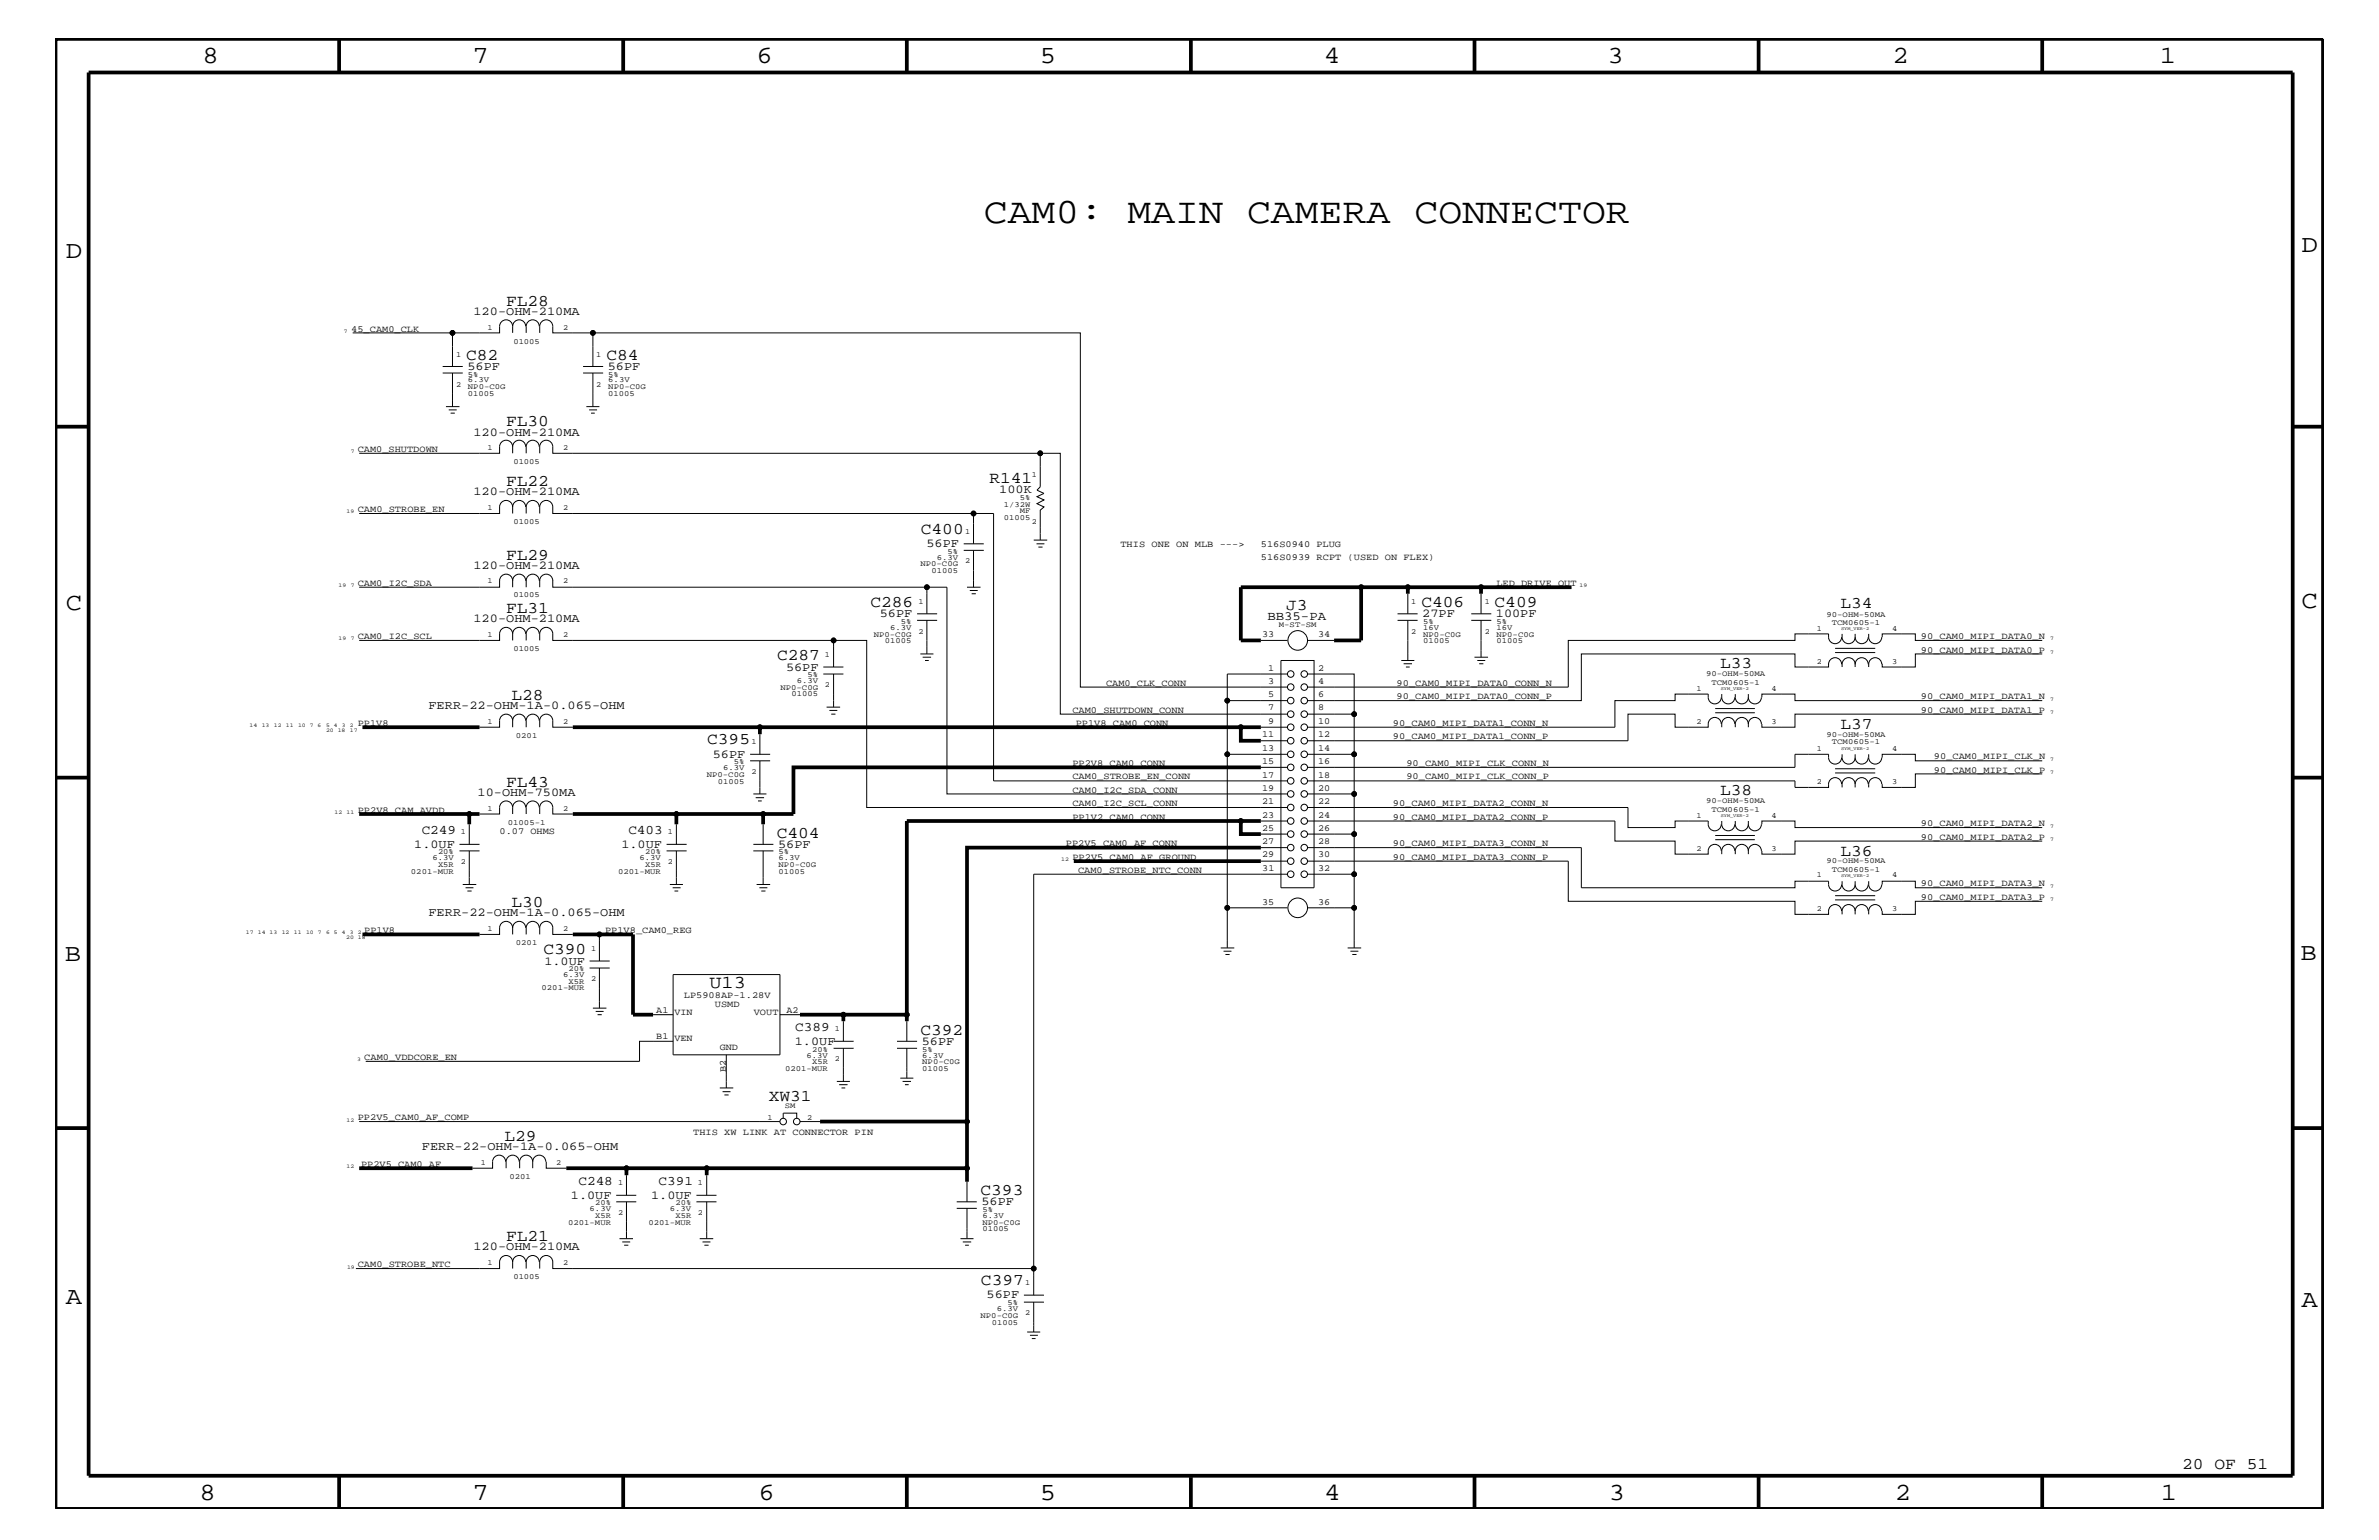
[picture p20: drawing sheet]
<svg xmlns="http://www.w3.org/2000/svg" width="432mm" height="279mm" viewBox="0 0 432 279" stroke-linecap="round" stroke-linejoin="round" font-family="sans-serif">
<defs><g id="words">
<text font-size="6.5" x="178.6" y="40.4">CAM0: MAIN CAMERA CONNECTOR</text>
<g font-size="4.5">
<text x="36.7" y="11.5">8</text>
<text x="85.8" y="11.5">7</text>
<text x="137.3" y="11.5">6</text>
<text x="188.7" y="11.5">5</text>
<text x="240.3" y="11.5">4</text>
<text x="291.8" y="11.5">3</text>
<text x="343.5" y="11.5">2</text>
<text x="392" y="11.5">1</text>
<text x="11.9" y="46.8">D</text>
<text x="417.7" y="45.7">D</text>
<text x="11.9" y="110.6">C</text>
<text x="417.7" y="110.3">C</text>
<text x="11.8" y="174.3">B</text>
<text x="417.6" y="174.2">B</text>
<text x="11.9" y="236.7">A</text>
<text x="417.7" y="237.1">A</text>
<text x="36.2" y="272.1">8</text>
<text x="85.8" y="272.1">7</text>
<text x="137.7" y="272.1">6</text>
<text x="188.7" y="272.1">5</text>
<text x="240.4" y="272.1">4</text>
<text x="292" y="272.1">3</text>
<text x="343.9" y="272.1">2</text>
<text x="392.2" y="272.1">1</text>
</g>
<text font-size="3.3" x="128.8" y="179.3">U13</text>
<g font-size="3">
<text x="91.9" y="55.5">FL28</text>
<text x="84.6" y="65.3">C82</text>
<text x="110.1" y="65.3">C84</text>
<text x="91.9" y="77.3">FL30</text>
<text x="91.9" y="88.2">FL22</text>
<text x="179.6" y="87.6">R141</text>
<text x="91.9" y="101.5">FL29</text>
<text x="167.1" y="96.8">C400</text>
<text x="91.9" y="111.2">FL31</text>
<text x="158" y="110.2">C286</text>
<text x="233.4" y="110.6">J3</text>
<text x="258" y="110.2">C406</text>
<text x="271.3" y="110.2">C409</text>
<text x="334.1" y="110.3">L34</text>
<text x="141.1" y="119.8">C287</text>
<text x="312.2" y="121.3">L33</text>
<text x="92.8" y="127">L28</text>
<text x="128.4" y="135">C395</text>
<text x="334.1" y="132.2">L37</text>
<text x="91.9" y="142.8">FL43</text>
<text x="312.2" y="144.3">L38</text>
<text x="141" y="152">C404</text>
<text x="334.1" y="155.2">L36</text>
<text x="92.8" y="164.5">L30</text>
<text x="98.6" y="173.2">C390</text>
<text x="167" y="187.7">C392</text>
<text x="139.5" y="199.8">XW31</text>
<text x="91.6" y="207">L29</text>
<text x="178" y="216.9">C393</text>
<text x="91.9" y="225.2">FL21</text>
<text x="178.1" y="233.2">C397</text>
<text x="396.1" y="266.5">20 OF 51</text>
</g>
<g font-size="2.4">
<text x="76.5" y="151.3">C249</text>
<text x="114" y="151.3">C403</text>
<text x="144.4" y="187.1">C389</text>
<text x="105" y="215">C248</text>
<text x="119.5" y="215">C391</text>
</g>
<text font-size="2.3" x="230" y="112.5">BB35-PA</text>
<g font-size="2.2">
<text x="85.9" y="57.2">120-OHM-210MA</text>
<text x="84.8" y="67.1">56PF</text>
<text x="110.3" y="67.1">56PF</text>
<text x="85.9" y="79">120-OHM-210MA</text>
<text x="85.9" y="89.9">120-OHM-210MA</text>
<text x="181.4" y="89.4">100K</text>
<text x="168.1" y="99.3">56PF</text>
<text x="85.9" y="103.2">120-OHM-210MA</text>
<text x="85.9" y="112.9">120-OHM-210MA</text>
<text x="159.7" y="112">56PF</text>
<text x="258.1" y="112">27PF</text>
<text x="271.5" y="112">100PF</text>
<text x="142.7" y="121.7">56PF</text>
<text x="77.8" y="128.7">FERR-22-OHM-1A-0.065-OHM</text>
<text x="129.4" y="137.4">56PF</text>
<text x="86.7" y="144.5">10-OHM-750MA</text>
<text x="75.2" y="153.8">1.0UF</text>
<text x="112.8" y="153.8">1.0UF</text>
<text x="141.2" y="153.8">56PF</text>
<text x="77.8" y="166.2">FERR-22-OHM-1A-0.065-OHM</text>
<text x="98.8" y="175">1.0UF</text>
<text x="144.3" y="189.5">1.0UF</text>
<text x="167.3" y="189.5">56PF</text>
<text x="76.6" y="208.7">FERR-22-OHM-1A-0.065-OHM</text>
<text x="103.6" y="217.5">1.0UF</text>
<text x="118.2" y="217.5">1.0UF</text>
<text x="178.1" y="218.6">56PF</text>
<text x="85.9" y="226.9">120-OHM-210MA</text>
<text x="179.1" y="235.6">56PF</text>
</g>
<g font-size="1.7">
<text x="63.8" y="60.2">45_CAM0_CLK</text>
<text x="64.9" y="82">CAM0_SHUTDOWN</text>
<text x="64.9" y="92.9">CAM0_STROBE_EN</text>
<text x="203.4" y="99.3">THIS ONE ON MLB ---&gt;</text>
<text x="228.9" y="99.3">516S0940 PLUG</text>
<text x="228.9" y="101.6">516S0939 RCPT (USED ON FLEX)</text>
<text x="64.9" y="106.3">CAM0_I2C_SDA</text>
<text x="271.6" y="106.3">LED_DRIVE_OUT</text>
<text x="64.9" y="115.9">CAM0_I2C_SCL</text>
<text x="229.1" y="115.6">33</text>
<text x="239.3" y="115.6">34</text>
<text x="348.7" y="115.9">90_CAM0_MIPI_DATA0_N</text>
<text x="348.7" y="118.4">90_CAM0_MIPI_DATA0_P</text>
<text x="200.7" y="124.4">CAM0_CLK_CONN</text>
<text x="230.2" y="121.7">1</text>
<text x="230.2" y="124.1">3</text>
<text x="239.3" y="121.7">2</text>
<text x="239.3" y="124.1">4</text>
<text x="253.5" y="124.4">90_CAM0_MIPI_DATA0_CONN_N</text>
<text x="64.9" y="131.7">PP1V8</text>
<text x="194.6" y="129.3">CAM0_SHUTDOWN_CONN</text>
<text x="195.2" y="131.7">PP1V8_CAM0_CONN</text>
<text x="230.2" y="126.5">5</text>
<text x="230.2" y="128.9">7</text>
<text x="230.2" y="131.3">9</text>
<text x="239.3" y="131.3">10</text>
<text x="239.3" y="126.5">6</text>
<text x="239.3" y="128.9">8</text>
<text x="252.8" y="131.7">90_CAM0_MIPI_DATA1_CONN_N</text>
<text x="253.5" y="126.9">90_CAM0_MIPI_DATA0_CONN_P</text>
<text x="348.7" y="129.3">90_CAM0_MIPI_DATA1_P</text>
<text x="348.7" y="126.9">90_CAM0_MIPI_DATA1_N</text>
<text x="229.1" y="133.8">11</text>
<text x="229.1" y="136.2">13</text>
<text x="239.3" y="133.8">12</text>
<text x="239.3" y="136.2">14</text>
<text x="252.8" y="134.1">90_CAM0_MIPI_DATA1_CONN_P</text>
<text x="351" y="137.8">90_CAM0_MIPI_CLK_N</text>
<text x="194.6" y="139">PP2V8_CAM0_CONN</text>
<text x="194.6" y="141.4">CAM0_STROBE_EN_CONN</text>
<text x="194.6" y="143.9">CAM0_I2C_SDA_CONN</text>
<text x="229.1" y="138.6">15</text>
<text x="229.1" y="141.1">17</text>
<text x="229.1" y="143.5">19</text>
<text x="239.3" y="143.5">20</text>
<text x="239.3" y="138.6">16</text>
<text x="239.3" y="141.1">18</text>
<text x="255.3" y="141.4">90_CAM0_MIPI_CLK_CONN_P</text>
<text x="255.3" y="139">90_CAM0_MIPI_CLK_CONN_N</text>
<text x="351" y="140.2">90_CAM0_MIPI_CLK_P</text>
<text x="64.9" y="147.5">PP2V8_CAM_AVDD</text>
<text x="194.6" y="148.7">PP1V2_CAM0_CONN</text>
<text x="194.6" y="146.2">CAM0_I2C_SCL_CONN</text>
<text x="229.1" y="145.9">21</text>
<text x="229.1" y="148.4">23</text>
<text x="239.3" y="145.9">22</text>
<text x="239.3" y="148.4">24</text>
<text x="252.8" y="148.7">90_CAM0_MIPI_DATA2_CONN_P</text>
<text x="252.8" y="146.2">90_CAM0_MIPI_DATA2_CONN_N</text>
<text x="348.7" y="149.9">90_CAM0_MIPI_DATA2_N</text>
<text x="90.7" y="151.3">0.07 OHMS</text>
<text x="193.5" y="153.5">PP2V5_CAM0_AF_CONN</text>
<text x="194.6" y="156">PP2V5_CAM0_AF_GROUND</text>
<text x="229.1" y="150.7">25</text>
<text x="229.1" y="153.2">27</text>
<text x="229.1" y="155.6">29</text>
<text x="239.3" y="150.7">26</text>
<text x="239.3" y="153.2">28</text>
<text x="239.3" y="155.6">30</text>
<text x="252.8" y="156">90_CAM0_MIPI_DATA3_CONN_P</text>
<text x="252.8" y="153.5">90_CAM0_MIPI_DATA3_CONN_N</text>
<text x="348.7" y="152.3">90_CAM0_MIPI_DATA2_P</text>
<text x="195.7" y="158.4">CAM0_STROBE_NTC_CONN</text>
<text x="229.1" y="158">31</text>
<text x="239.3" y="158">32</text>
<text x="348.7" y="160.8">90_CAM0_MIPI_DATA3_N</text>
<text x="229.1" y="164.1">35</text>
<text x="239.3" y="164.1">36</text>
<text x="348.7" y="163.3">90_CAM0_MIPI_DATA3_P</text>
<text x="66.1" y="169.3">PP1V8</text>
<text x="109.8" y="169.3">PP1V8_CAM0_REG</text>
<text x="119.1" y="183.8">A1</text>
<text x="122.4" y="184.1">VIN</text>
<text x="124.1" y="181">LP5908AP-1.28V</text>
<text x="129.8" y="182.7">USMD</text>
<text x="136.8" y="184.1">VOUT</text>
<text x="142.7" y="183.8">A2</text>
<text x="119.1" y="188.6">B1</text>
<text x="122.4" y="188.9">VEN</text>
<text x="130.6" y="190.5">GND</text>
<text x="66.1" y="192.3">CAM0_VDDCORE_EN</text>
<text x="131.7" y="194.4" transform="rotate(-90 131.7 194.4)">B2</text>
<text x="64.9" y="203.2">PP2V5_CAM0_AF_COMP</text>
<text x="125.8" y="205.9">THIS XW LINK AT CONNECTOR PIN</text>
<text x="65.5" y="211.7">PP2V5_CAM0_AF</text>
<text x="64.9" y="229.9">CAM0_STROBE_NTC</text>
</g>
<g font-size="1.4">
<text x="88.5" y="59.8">1</text>
<text x="102.2" y="59.8">2</text>
<text x="82.8" y="64.7">1</text>
<text x="93.2" y="62.3">01005</text>
<text x="108.2" y="64.7">1</text>
<text x="82.8" y="70.1">2</text>
<text x="84.9" y="69.4">6.3V</text>
<text x="84.9" y="68.4">5%</text>
<text x="84.9" y="71.8">01005</text>
<text x="84.9" y="70.6">NP0-C0G</text>
<text x="108.2" y="70.1">2</text>
<text x="110.4" y="70.6">NP0-C0G</text>
<text x="110.4" y="71.8">01005</text>
<text x="110.4" y="69.4">6.3V</text>
<text x="110.4" y="68.4">5%</text>
<text x="88.5" y="81.6">1</text>
<text x="102.2" y="81.6">2</text>
<text x="93.2" y="84.2">01005</text>
<text x="187.3" y="86.5">1</text>
<text x="88.5" y="92.6">1</text>
<text x="93.2" y="95.1">01005</text>
<text x="102.2" y="92.6">2</text>
<text x="182.2" y="92">1/32W</text>
<text x="182.2" y="94.3">01005</text>
<text x="185.1" y="93.2">MF</text>
<text x="185.1" y="90.7">5%</text>
<text x="187.3" y="95">2</text>
<text x="170" y="101.5">6.3V</text>
<text x="172" y="100.4">5%</text>
<text x="175.2" y="96.8">1</text>
<text x="88.5" y="105.9">1</text>
<text x="102.2" y="105.9">2</text>
<text x="167" y="102.7">NP0-C0G</text>
<text x="169.1" y="104">01005</text>
<text x="175.2" y="102.2">2</text>
<text x="93.2" y="108.4">01005</text>
<text x="163.5" y="113.1">5%</text>
<text x="166.7" y="109.5">1</text>
<text x="232.1" y="113.7">M-ST-SM</text>
<text x="256.1" y="109.5">1</text>
<text x="258.3" y="113.1">5%</text>
<text x="269.5" y="109.5">1</text>
<text x="271.6" y="113.1">5%</text>
<text x="331.5" y="111.9">90-OHM-50MA</text>
<text x="332.5" y="113.3">TCM0605-1</text>
<text x="88.5" y="115.6">1</text>
<text x="93.2" y="118.1">01005</text>
<text x="102.2" y="115.6">2</text>
<text x="149.7" y="119.2">1</text>
<text x="158.6" y="115.5">NP0-C0G</text>
<text x="160.6" y="116.7">01005</text>
<text x="161.5" y="114.2">6.3V</text>
<text x="166.7" y="115">2</text>
<text x="256.1" y="115">2</text>
<text x="258.3" y="114.2">16V</text>
<text x="258.3" y="116.7">01005</text>
<text x="258.3" y="115.5">NP0-C0G</text>
<text x="269.5" y="115">2</text>
<text x="271.6" y="116.7">01005</text>
<text x="271.6" y="115.5">NP0-C0G</text>
<text x="271.6" y="114.2">16V</text>
<text x="329.8" y="114.4">1</text>
<text x="343.4" y="114.4">4</text>
<text x="141.6" y="125.2">NP0-C0G</text>
<text x="144.6" y="124">6.3V</text>
<text x="146.6" y="122.9">5%</text>
<text x="149.7" y="124.7">2</text>
<text x="307.9" y="125.3">1</text>
<text x="309.7" y="122.7">90-OHM-50MA</text>
<text x="310.6" y="124.2">TCM0605-1</text>
<text x="321.6" y="125.3">4</text>
<text x="329.8" y="120.4">2</text>
<text x="343.4" y="120.4">3</text>
<text x="88.5" y="131.3">1</text>
<text x="102.2" y="131.3">2</text>
<text x="143.7" y="126.4">01005</text>
<text x="307.9" y="131.3">2</text>
<text x="321.6" y="131.3">3</text>
<text x="93.6" y="133.9">0201</text>
<text x="136.4" y="135">1</text>
<text x="329.8" y="136.2">1</text>
<text x="331.5" y="133.6">90-OHM-50MA</text>
<text x="332.5" y="135.1">TCM0605-1</text>
<text x="343.4" y="136.2">4</text>
<text x="128.3" y="140.9">NP0-C0G</text>
<text x="130.3" y="142.2">01005</text>
<text x="131.2" y="139.7">6.3V</text>
<text x="133.2" y="138.6">5%</text>
<text x="136.4" y="140.4">2</text>
<text x="329.8" y="142.3">2</text>
<text x="343.4" y="142.3">3</text>
<text x="88.5" y="147.1">1</text>
<text x="92.2" y="149.6">01005-1</text>
<text x="102.2" y="147.1">2</text>
<text x="307.9" y="148.4">1</text>
<text x="309.7" y="145.7">90-OHM-50MA</text>
<text x="310.6" y="147.3">TCM0605-1</text>
<text x="321.6" y="148.4">4</text>
<text x="79.5" y="155">20%</text>
<text x="83.7" y="151.3">1</text>
<text x="117.1" y="155">20%</text>
<text x="121.2" y="151.3">1</text>
<text x="141.3" y="155">5%</text>
<text x="307.9" y="154.4">2</text>
<text x="321.6" y="154.4">3</text>
<text x="74.6" y="158.5">0201-MUR</text>
<text x="78.5" y="156.1">6.3V</text>
<text x="79.5" y="157.3">X5R</text>
<text x="83.7" y="156.8">2</text>
<text x="112.2" y="158.5">0201-MUR</text>
<text x="116.1" y="156.1">6.3V</text>
<text x="117.1" y="157.3">X5R</text>
<text x="121.2" y="156.8">2</text>
<text x="141.3" y="158.5">01005</text>
<text x="141.3" y="156.1">6.3V</text>
<text x="141.3" y="157.3">NP0-C0G</text>
<text x="329.8" y="159.2">1</text>
<text x="331.5" y="156.7">90-OHM-50MA</text>
<text x="332.5" y="158.2">TCM0605-1</text>
<text x="343.4" y="159.2">4</text>
<text x="329.8" y="165.3">2</text>
<text x="343.4" y="165.3">3</text>
<text x="88.5" y="168.9">1</text>
<text x="93.6" y="171.5">0201</text>
<text x="102.2" y="168.9">2</text>
<text x="107.3" y="172.6">1</text>
<text x="98.3" y="179.7">0201-MUR</text>
<text x="102.2" y="177.3">6.3V</text>
<text x="103.2" y="178.5">X5R</text>
<text x="103.2" y="176.2">20%</text>
<text x="107.3" y="178">2</text>
<text x="146.4" y="191.9">6.3V</text>
<text x="147.4" y="190.8">20%</text>
<text x="151.6" y="187.1">1</text>
<text x="167.4" y="190.8">5%</text>
<text x="167.4" y="191.9">6.3V</text>
<text x="142.5" y="194.3">0201-MUR</text>
<text x="147.4" y="193.1">X5R</text>
<text x="151.6" y="192.6">2</text>
<text x="167.4" y="194.3">01005</text>
<text x="167.4" y="193.1">NP0-C0G</text>
<text x="139.3" y="203.1">1</text>
<text x="142.5" y="201">SM</text>
<text x="146.5" y="203.1">2</text>
<text x="87.3" y="211.4">1</text>
<text x="92.5" y="213.9">0201</text>
<text x="100.9" y="211.4">2</text>
<text x="112.2" y="215">1</text>
<text x="126.7" y="215">1</text>
<text x="107" y="219.7">6.3V</text>
<text x="108" y="218.6">20%</text>
<text x="108" y="220.9">X5R</text>
<text x="112.2" y="220.4">2</text>
<text x="121.6" y="219.7">6.3V</text>
<text x="122.6" y="220.9">X5R</text>
<text x="122.6" y="218.6">20%</text>
<text x="126.7" y="220.4">2</text>
<text x="178.3" y="220.9">6.3V</text>
<text x="178.3" y="219.8">5%</text>
<text x="103.1" y="222.2">0201-MUR</text>
<text x="117.7" y="222.2">0201-MUR</text>
<text x="178.3" y="223.4">01005</text>
<text x="178.3" y="222.2">NP0-C0G</text>
<text x="88.5" y="229.6">1</text>
<text x="93.2" y="232.1">01005</text>
<text x="102.2" y="229.6">2</text>
<text x="186.1" y="233.2">1</text>
<text x="178" y="239.1">NP0-C0G</text>
<text x="180.9" y="237.9">6.3V</text>
<text x="182.9" y="236.8">5%</text>
<text x="186.1" y="238.6">2</text>
<text x="180" y="240.3">01005</text>
</g>
<g font-size="1">
<text x="62.4" y="60.4">7</text>
<text x="63.7" y="82.2">7</text>
<text x="62.9" y="93.2">19</text>
<text x="61.5" y="106.5">19</text>
<text x="63.7" y="106.5">7</text>
<text x="286.7" y="106.5">19</text>
<text x="61.5" y="116.2">19</text>
<text x="63.7" y="116.2">7</text>
<text x="372.1" y="116.2">7</text>
<text x="372.1" y="118.6">7</text>
<text x="45.3" y="131.9">14</text>
<text x="47.5" y="131.9">13</text>
<text x="49.7" y="131.9">12</text>
<text x="51.9" y="131.9">11</text>
<text x="54.1" y="131.9">10 7</text>
<text x="57.7" y="131.9">6</text>
<text x="59.2" y="131.9">5</text>
<text x="60.6" y="131.9">4</text>
<text x="62.1" y="131.9">3</text>
<text x="63.5" y="131.9">2</text>
<text x="372.1" y="129.6">7</text>
<text x="372.1" y="127.1">7</text>
<text x="59.2" y="132.9">20 18</text>
<text x="63.5" y="132.9">17</text>
<text x="372.1" y="138">7</text>
<text x="372.1" y="140.4">7</text>
<text x="60.7" y="147.7">12</text>
<text x="62.9" y="147.7">11</text>
<text x="372.1" y="152.6">7</text>
<text x="372.1" y="150.1">7</text>
<text x="192.6" y="156.2">12</text>
<text x="372.1" y="161.1">7</text>
<text x="372.1" y="163.5">7</text>
<text x="44.6" y="169.5">17</text>
<text x="46.8" y="169.5">14 13</text>
<text x="51.1" y="169.5">12</text>
<text x="53.3" y="169.5">11</text>
<text x="55.5" y="169.5">10 7</text>
<text x="59.2" y="169.5">6</text>
<text x="60.6" y="169.5">5</text>
<text x="62.1" y="169.5">4</text>
<text x="62.8" y="170.4">20 18</text>
<text x="63.5" y="169.5">3</text>
<text x="64.9" y="169.5">2</text>
<text x="64.9" y="192.6">3</text>
<text x="62.9" y="203.5">12</text>
<text x="62.9" y="211.9">12</text>
<text x="63" y="230.2">19</text>
</g>
<g font-size=".8">
<text x="334.2" y="114.2">SYM_VER-2</text>
<text x="312.3" y="125.2">SYM_VER-2</text>
<text x="334.2" y="136.1">SYM_VER-2</text>
<text x="312.3" y="148.2">SYM_VER-2</text>
<text x="334.2" y="159.1">SYM_VER-2</text>
</g>
</g></defs>
<g fill="none" stroke="#000" stroke-width=".18">
<path d="M93 59.2a1.19 1.19 0 0 0-1.1-1.2 1.19 1.19 0 0 0-1.2 1.2v1.2h-26.7M93 59.2a1.19 1.19 0 0 1 1.2-1.2 1.19 1.19 0 0 1 1.2 1.2M93 59.2v1.2M97.9 59.2a1.19 1.19 0 0 0-1.2-1.2 1.19 1.19 0 0 0-1.2 1.2v1.2M80.3 67.7h3.7M80.3 66.5h3.7M80.9 73.8h2.5M81.4 74.4h1.5M81.8 75h.8M82.1 60.4v6.1M82.1 67.7v6.1M98 60.4v-1.2a1.19 1.19 0 0 1 1.1-1.2 1.19 1.19 0 0 1 1.2 1.2v1.2h7.3v6.1"/>
<path d="M105.8 67.7h3.7M105.8 66.5h3.7M106.4 73.8h2.4M106.9 74.4h1.5M107.3 75h.7M107.6 60.4h88.5v64.3h37.6M107.6 67.7v6.1M93 81.1a1.19 1.19 0 0 0-1.1-1.2 1.19 1.19 0 0 0-1.2 1.2v1.1h-25.5M93 81.1a1.19 1.19 0 0 1 1.2-1.2 1.19 1.19 0 0 1 1.2 1.2M93 92a1.19 1.19 0 0 0-1.1-1.2 1.19 1.19 0 0 0-1.2 1.2v1.2h-25.5M93 92a1.19 1.19 0 0 1 1.2-1.2 1.19 1.19 0 0 1 1.2 1.2M93 81.1v1.1"/>
<path d="M93 92v1.2M97.9 81.1a1.19 1.19 0 0 0-1.2-1.2 1.19 1.19 0 0 0-1.2 1.2v1.1M97.9 92a1.19 1.19 0 0 0-1.2-1.2 1.19 1.19 0 0 0-1.2 1.2v1.2M98 82.2v-1.1a1.19 1.19 0 0 1 1.1-1.2 1.19 1.19 0 0 1 1.2 1.2v1.1h88.5v6.1l-.6 .6 1.3 .6-1.3 .6 1.3 .6-1.3 .7 1.3 .6-.7 .6v5.4M98 93.2v-1.2a1.19 1.19 0 0 1 1.1-1.2 1.19 1.19 0 0 1 1.2 1.2v1.2h76.4v5.5M174.9 99.9h3.7M174.9 98.7h3.7M176.7 99.9v6.6M176.7 93.2h3.6v48.5h53.4M187.6 98h2.5M188.1 98.7h1.5M188.5 99.3h.7"/>
<path d="M188.8 82.2h3.6v47.4h41.3M90.7 105.3v1.2h-25.5M90.7 105.4a1.19 1.19 0 0 1 1.2-1.2 1.19 1.19 0 0 1 1.1 1.2 1.19 1.19 0 0 1 1.2-1.2 1.19 1.19 0 0 1 1.2 1.2M93 115a1.19 1.19 0 0 0-1.1-1.2 1.19 1.19 0 0 0-1.2 1.2v1.2h-25.5M93 115a1.19 1.19 0 0 1 1.2-1.2 1.19 1.19 0 0 1 1.2 1.2M93 105.3v1.2M93 115v1.2M95.5 105.4a1.19 1.19 0 0 1 1.2-1.2 1.19 1.19 0 0 1 1.2 1.2M95.5 105.3v1.2M97.9 115a1.19 1.19 0 0 0-1.2-1.2 1.19 1.19 0 0 0-1.2 1.2v1.2M98 116.2v-1.2a1.19 1.19 0 0 1 1.1-1.2 1.19 1.19 0 0 1 1.2 1.2v1.2h51v4.8M98 105.4a1.19 1.19 0 0 1 1.1-1.2 1.19 1.19 0 0 1 1.2 1.2"/>
<path d="M98 105.3v1.2M100.3 105.3v1.2h67.9v4.9M151.3 116.2h6v30.3h76.4M166.5 112.6h3.6M166.5 111.4h3.6M167 118.6h2.4M167.5 119.2h1.5M167.9 119.8h.7M168.2 106.5h3.7v37.5h61.8M168.2 112.6v6M175.5 106.5h2.5M176 107.1h1.5"/>
<path d="M176.4 107.7h.7M228.9 116.2h4.8M232.5 119.8h6v41.3h-6zM237.3 116.2h4.8M253.7 112.6h3.6M253.7 111.4h3.6M254.3 119.8h2.4M255.5 107.7v3.7M255.5 112.6v7.2M267 112.6h3.7M267 111.4h3.7M267.6 119.2h2.5"/>
<path d="M268.1 119.8h1.5M268.8 107.7v3.7M268.8 112.6v6.6M333.1 118.4h7.3M333.1 117.6h7.3M334.3 115.6a1.19 1.19 0 0 1-1.2 1.2 1.19 1.19 0 0 1-1.2-1.2v-.6h-6.1v1.2h-41.2v8.5h-47.3M334.3 115a1.28 1.28 0 0 0 .4 1.5 1.28 1.28 0 0 0 1.5 .1l.5-.6v-.4M336.7 115.6a1.19 1.19 0 0 0 1.2 1.2 1.19 1.19 0 0 0 1.2-1.2M336.7 115v.6M339.2 115a1.28 1.28 0 0 0 .3 1.5 1.28 1.28 0 0 0 1.6 .1l.4-.6v-.4M341.6 115.6v-.6h6v1.2h23.1M370.7 118.6h-23.1v2.4h-6v-.6"/>
<path d="M93 130.8a1.19 1.19 0 0 0-1.1-1.2 1.19 1.19 0 0 0-1.2 1.2v1.1h-3.7M93 130.8a1.19 1.19 0 0 1 1.2-1.2 1.19 1.19 0 0 1 1.2 1.2M93 130.8v1.1M97.9 130.8a1.19 1.19 0 0 0-1.2-1.2 1.19 1.19 0 0 0-1.2 1.2v1.1M98 131.9v-1.1a1.19 1.19 0 0 1 1.1-1.2 1.19 1.19 0 0 1 1.2 1.2v1.1h3.7M136.1 136.8h3.7M136.1 138h3.7M137.9 133.2v3.6M137.9 138v6M149.4 121h3.7M149.4 122.3h3.7M150 128.3h2.5"/>
<path d="M150.5 128.9h1.5M150.9 129.6h.7M151.3 122.3v6M222.8 136.8v27.9M228.9 134.4h4.8M228.9 139.2h4.8M228.9 131.9h4.8M233.7 127.1h-10.9v9.7h10.9M233.7 122.3h-10.9v4.8M237.3 136.8h8.5v7.2M237.3 129.6h8.5v7.2M237.3 122.3h8.5v7.3"/>
<path d="M254.8 120.4h1.5M255.2 121h.7M268.5 120.4h.7M311.3 129.3h7.2M311.3 128.6h7.2M312.4 131.3a1.19 1.19 0 0 0-1.2-1.1 1.19 1.19 0 0 0-1.2 1.1v.6h-6v-2.3h-8.5v4.8h-58.2M312.4 126.5a1.19 1.19 0 0 1-1.2 1.2 1.19 1.19 0 0 1-1.2-1.2v-.6h-6v1.2h-10.9v4.8h-55.8M312.5 125.9a1.28 1.28 0 0 0 .4 1.5 1.28 1.28 0 0 0 1.5 .1l.4-.6 .1-.4M314.9 131.3a1.19 1.19 0 0 0-1.2-1.1 1.19 1.19 0 0 0-1.2 1.1v.6M315 125.9a1.28 1.28 0 0 0 .3 1.5 1.28 1.28 0 0 0 1.5 .1l.5-.6v-.4M317.3 126.5a1.19 1.19 0 0 0 1.2 1.2 1.19 1.19 0 0 0 1.2-1.2M317.3 131.3a1.19 1.19 0 0 0-1.2-1.1 1.19 1.19 0 0 0-1.1 1.1v.6"/>
<path d="M317.3 131.3a1.19 1.19 0 0 1 1.2-1.1 1.19 1.19 0 0 1 1.2 1.1M317.3 125.9v.6M317.3 131.3v.6M319.8 126.5v-.6h6v1.2h44.9M331.9 120.4v.6h-6.1v-2.4h-38.8v8.5h-49.7M331.9 120.5a1.19 1.19 0 0 1 1.2-1.2 1.19 1.19 0 0 1 1.2 1.2M333.1 139.5h7.3M334.3 137.4a1.19 1.19 0 0 1-1.2 1.2 1.19 1.19 0 0 1-1.2-1.2v-.6h-6.1v2.4h-88.5M334.3 120.5a1.19 1.19 0 0 1 1.2-1.2 1.19 1.19 0 0 1 1.2 1.2 1.19 1.19 0 0 1 1.2-1.2 1.19 1.19 0 0 1 1.2 1.2M334.3 136.8a1.28 1.28 0 0 0 .4 1.5 1.28 1.28 0 0 0 1.5 .1l.5-.6v-.4M334.3 120.4v.6M336.7 137.4a1.19 1.19 0 0 0 1.2 1.2 1.19 1.19 0 0 0 1.2-1.2"/>
<path d="M336.7 120.4v.6M336.7 136.8v.6M339.2 120.5a1.19 1.19 0 0 1 1.2-1.2 1.19 1.19 0 0 1 1.1 1.2M339.2 136.8a1.28 1.28 0 0 0 .3 1.5 1.28 1.28 0 0 0 1.6 .1l.4-.6v-.4M339.2 120.4v.6M341.6 137.4v-.6h6v1.2h23.1M370.7 129.6h-44.9v2.3h-6v-.6M83.4 154.4h3.6M83.4 153.2h3.6M85.2 149.5v3.7M85.2 154.4v6.1M93 146.5a1.19 1.19 0 0 0-1.1-1.2 1.19 1.19 0 0 0-1.2 1.2v1.2h-3.7"/>
<path d="M93 146.5a1.19 1.19 0 0 1 1.2-1.2 1.19 1.19 0 0 1 1.2 1.2M93 146.5v1.2M97.9 146.5a1.19 1.19 0 0 0-1.2-1.2 1.19 1.19 0 0 0-1.2 1.2v1.2M98 147.7v-1.2a1.19 1.19 0 0 1 1.1-1.2 1.19 1.19 0 0 1 1.2 1.2v1.2h3.7M121 154.4h3.6M121 153.2h3.6M122.8 149.5v3.7M122.8 154.4v6.1M136.7 154.4h3.7M136.7 153.2h3.7M136.7 144h2.4M137.2 144.7h1.5"/>
<path d="M137.6 145.3h.7M138.5 149.5v3.7M138.5 154.4v6.1M228.9 149h4.8M228.9 156.2h4.8M228.9 153.8h4.8M228.9 151.3h4.8M233.7 158.6h-46.1v76.4M237.3 156.2h47.3v7.3h41.2v2.4h6.1a1.28 1.28 0 0 1 .4-1.5 1.28 1.28 0 0 1 1.5-.1l.4 .6 .1 .4M237.3 153.8h49.7v7.3h38.8v-1.2h6.1a1.28 1.28 0 0 0 .4 1.4 1.28 1.28 0 0 0 1.5 .1l.4-.6 .1-.3M237.3 141.7h88.5v1.2h6.1a1.28 1.28 0 0 1 .4-1.5 1.28 1.28 0 0 1 1.5-.1l.4 .6 .1 .4M237.3 149h55.8v3.6h10.9v2.4h6a1.28 1.28 0 0 1 .4-1.5 1.28 1.28 0 0 1 1.5-.1l.5 .6v.4"/>
<path d="M237.3 146.5h58.2v3.6h8.5v-1.1h6a1.28 1.28 0 0 0 .4 1.4 1.28 1.28 0 0 0 1.5 .1l.5-.6v-.4M237.3 158.6h8.5v6.1M237.3 151.3h8.5v7.3M237.3 144h8.5v7.3M311.3 152.3h7.2M311.3 151.6h7.2M312.5 149a1.28 1.28 0 0 0 .4 1.4 1.28 1.28 0 0 0 1.5 .1l.4-.6 .1-.4M314.9 154.4a1.19 1.19 0 0 0-1.2-1.2 1.19 1.19 0 0 0-1.2 1.2v.6M315 149a1.28 1.28 0 0 0 .3 1.4 1.28 1.28 0 0 0 1.5 .1l.5-.6v-.4M317.3 149.5a1.19 1.19 0 0 0 1.2 1.2 1.19 1.19 0 0 0 1.2-1.2M317.3 154.4a1.19 1.19 0 0 0-1.2-1.2 1.19 1.19 0 0 0-1.1 1.2v.6M317.3 154.4a1.19 1.19 0 0 1 1.2-1.2 1.19 1.19 0 0 1 1.2 1.2"/>
<path d="M317.3 149v.5M317.3 154.4v.6M319.8 149.5v-.5h6v1.1h44.9M333.1 140.2h7.3M334.3 159.9a1.28 1.28 0 0 0 .4 1.4 1.28 1.28 0 0 0 1.5 .1l.5-.6v-.3M336.7 142.3a1.19 1.19 0 0 0-1.2-1.2 1.19 1.19 0 0 0-1.2 1.2v.6M336.7 142.3a1.19 1.19 0 0 1 1.2-1.2 1.19 1.19 0 0 1 1.2 1.2M336.7 142.3v.6M336.7 159.9v.6M339.2 159.9a1.28 1.28 0 0 0 .3 1.4 1.28 1.28 0 0 0 1.6 .1l.4-.6v-.3M341.5 142.3a1.19 1.19 0 0 0-1.1-1.2 1.19 1.19 0 0 0-1.2 1.2v.6M370.7 140.4h-23.1v2.5h-6v-.6"/>
<path d="M370.7 152.6h-44.9v2.4h-6v-.6M84 160.5h2.4M84.5 161.1h1.4M84.8 161.7h.8M93 168.3a1.19 1.19 0 0 0-1.1-1.1 1.19 1.19 0 0 0-1.2 1.1v1.2h-3.7M93 168.3a1.19 1.19 0 0 1 1.2-1.1 1.19 1.19 0 0 1 1.2 1.1M93 168.3v1.2M97.9 168.3a1.19 1.19 0 0 0-1.2-1.1 1.19 1.19 0 0 0-1.2 1.1v1.2M98 169.5v-1.2a1.19 1.19 0 0 1 1.1-1.1 1.19 1.19 0 0 1 1.2 1.1v1.2h3.7M107 175.6h3.7M107 174.4h3.7M108.8 169.5v4.9"/>
<path d="M108.8 175.6v7.3M121.6 160.5h2.4M122.1 161.1h1.4M122.2 176.8h19.4v14.6h-19.4zM122.4 161.7h.7M137.3 160.5h2.5M137.8 161.1h1.5M138.2 161.7h.7M221.6 172h2.4M222.1 172.6h1.4M222.4 173.2h.8M233.7 164.7h-10.9v7.3"/>
<path d="M237.3 164.7h8.5v7.3M244.6 172h2.5M245.1 172.6h1.4M245.4 173.2h.8M333.1 163.3h7.3M333.1 162.5h7.3M336.7 160.5a1.19 1.19 0 0 0 1.2 1.2 1.19 1.19 0 0 0 1.2-1.2M336.7 165.3a1.19 1.19 0 0 0-1.2-1.2 1.19 1.19 0 0 0-1.2 1.2v.6M336.7 165.3a1.19 1.19 0 0 1 1.2-1.2 1.19 1.19 0 0 1 1.2 1.2M336.7 165.3v.6M341.5 165.3a1.19 1.19 0 0 0-1.1-1.2 1.19 1.19 0 0 0-1.2 1.2v.6M341.6 160.5v-.6h6v1.2h23.1"/>
<path d="M370.7 163.5h-23.1v2.4h-6v-.6M107.6 182.9h2.5M108.1 183.5h1.5M108.5 184.1h.7M118.5 184.1h3.7M122.2 188.9h-6.1v3.7h-49.7M130.6 197.4h2.5M131.1 198.1h1.5M131.5 198.7h.7M131.8 191.4v6M141.6 184.1h3.6M151.3 190.2h3.6"/>
<path d="M151.3 188.9h3.6M151.9 196.2h2.4M152.3 196.8h1.5M152.7 197.4h.7M153.1 185.3v3.6M153.1 190.2v6M162.8 190.2h3.7M162.8 188.9h3.7M163.4 195.6h2.4M163.8 196.2h1.6M164.3 196.8h.6M164.6 185.3v3.6"/>
<path d="M164.6 190.2v5.4M65.2 203.5h76.4M91.8 210.8a1.19 1.19 0 0 0-1.2-1.2 1.19 1.19 0 0 0-1.2 1.2v1.1h-3.6M94.2 210.8a1.19 1.19 0 0 0-1.2-1.2 1.19 1.19 0 0 0-1.1 1.2v1.1M96.7 210.8a1.19 1.19 0 0 0-1.2-1.2 1.19 1.19 0 0 0-1.2 1.2v1.1M96.7 210.8a1.19 1.19 0 0 1 1.2-1.2 1.19 1.19 0 0 1 1.2 1.2M96.7 210.8v1.1M99.1 210.8v1.1h3.7M111.8 218h3.7M111.8 216.9h3.7M113.7 213.2v3.7M113.7 218v6.7"/>
<path d="M126.4 218h3.6M126.4 216.9h3.6M128.3 213.2v3.7M128.3 218v6.7M142.2 202.9v-.9h2.4v.9M145.2 203.5h3.6M173.7 218h3.6M173.7 219.2h3.6M175.5 214.4v3.6M175.5 219.2v5.5M93 229a1.19 1.19 0 0 0-1.1-1.2 1.19 1.19 0 0 0-1.2 1.2v1.2h-26.1M93 229a1.19 1.19 0 0 1 1.2-1.2 1.19 1.19 0 0 1 1.2 1.2"/>
<path d="M93 229v1.2M97.9 229a1.19 1.19 0 0 0-1.2-1.2 1.19 1.19 0 0 0-1.2 1.2v1.2M98 230.2v-1.2a1.19 1.19 0 0 1 1.1-1.2 1.19 1.19 0 0 1 1.2 1.2v1.2h87.3M112.4 224.7h2.5M112.9 225.3h1.5M113.3 225.9h.7M127 224.7h2.5M127.5 225.3h1.4M127.8 225.9h.8M174.3 224.7h2.4M174.8 225.3h1.5M175.2 225.9h.7"/>
<path d="M185.8 236.2h3.7M185.8 235h3.7M187.6 236.2v5.5M186.4 241.7h2.4M186.9 242.3h1.5M187.3 242.9h.7"/>
<circle cx="82.1" cy="60.4" r=".42"/>
<circle cx="107.6" cy="60.4" r=".42"/>
<circle cx="176.7" cy="93.2" r=".42"/>
<circle cx="188.8" cy="82.2" r=".42"/>
<circle cx="151.3" cy="116.2" r=".42"/>
<circle cx="168.2" cy="106.5" r=".42"/>
<circle cx="235.5" cy="116.2" r="1.78"/>
<circle cx="247.1" cy="106.5" r=".42"/>
<circle cx="255.5" cy="106.5" r=".42"/>
<circle cx="268.8" cy="106.5" r=".42"/>
<circle cx="137.9" cy="131.9" r=".42"/>
<circle cx="222.8" cy="127.1" r=".42"/>
<circle cx="222.8" cy="136.8" r=".42"/>
<circle cx="225.2" cy="131.9" r=".42"/>
<circle cx="234.3" cy="124.7" r=".59"/>
<circle cx="234.3" cy="134.4" r=".59"/>
<circle cx="234.3" cy="127.1" r=".59"/>
<circle cx="234.3" cy="136.8" r=".59"/>
<circle cx="234.3" cy="122.3" r=".59"/>
<circle cx="234.3" cy="129.6" r=".59"/>
<circle cx="234.3" cy="139.2" r=".59"/>
<circle cx="234.3" cy="131.9" r=".59"/>
<circle cx="236.7" cy="134.4" r=".59"/>
<circle cx="236.7" cy="127.1" r=".59"/>
<circle cx="236.7" cy="124.7" r=".59"/>
<circle cx="236.7" cy="136.8" r=".59"/>
<circle cx="236.7" cy="122.3" r=".59"/>
<circle cx="236.7" cy="129.6" r=".59"/>
<circle cx="236.7" cy="139.2" r=".59"/>
<circle cx="236.7" cy="131.9" r=".59"/>
<circle cx="245.8" cy="129.6" r=".42"/>
<circle cx="245.8" cy="136.8" r=".42"/>
<circle cx="85.2" cy="147.7" r=".42"/>
<circle cx="122.8" cy="147.7" r=".42"/>
<circle cx="138.5" cy="147.7" r=".42"/>
<circle cx="225.2" cy="149" r=".42"/>
<circle cx="234.3" cy="144" r=".59"/>
<circle cx="234.3" cy="146.5" r=".59"/>
<circle cx="234.3" cy="156.2" r=".59"/>
<circle cx="234.3" cy="158.6" r=".59"/>
<circle cx="234.3" cy="141.7" r=".59"/>
<circle cx="234.3" cy="153.8" r=".59"/>
<circle cx="234.3" cy="151.3" r=".59"/>
<circle cx="234.3" cy="149" r=".59"/>
<circle cx="236.7" cy="144" r=".59"/>
<circle cx="236.7" cy="156.2" r=".59"/>
<circle cx="236.7" cy="146.5" r=".59"/>
<circle cx="236.7" cy="158.6" r=".59"/>
<circle cx="236.7" cy="141.7" r=".59"/>
<circle cx="236.7" cy="153.8" r=".59"/>
<circle cx="236.7" cy="151.3" r=".59"/>
<circle cx="236.7" cy="149" r=".59"/>
<circle cx="245.8" cy="144" r=".42"/>
<circle cx="245.8" cy="151.3" r=".42"/>
<circle cx="245.8" cy="158.6" r=".42"/>
<circle cx="108.8" cy="169.5" r=".42"/>
<circle cx="222.8" cy="164.7" r=".42"/>
<circle cx="235.5" cy="164.7" r="1.78"/>
<circle cx="245.8" cy="164.7" r=".42"/>
<circle cx="153.1" cy="184.1" r=".42"/>
<circle cx="164.6" cy="184.1" r=".42"/>
<circle cx="113.7" cy="211.9" r=".42"/>
<circle cx="128.3" cy="211.9" r=".42"/>
<circle cx="142.2" cy="203.5" r=".59"/>
<circle cx="144.6" cy="203.5" r=".59"/>
<circle cx="175.5" cy="211.9" r=".42"/>
<circle cx="175.5" cy="203.5" r=".42"/>
<circle cx="187.6" cy="230.2" r=".42"/>
</g>
<g fill="none" stroke="#000" stroke-width=".68" stroke-linecap="butt">
<path d="M10.1 7.1h411.5v266.7h-411.5zM16.1 13.2h400v254.5h-400zM61.6 7.1v6.1M113.1 7.1v6.1M164.6 7.1v6.1M216.2 7.1v6.1M267.6 7.1v6.1M319.2 7.1v6.1M370.7 7.1v6.1M10.1 77.4h6M416.1 77.4h5.5M247.1 106.5v9.7h-5"/>
<path d="M255.5 106.5v1.2M268.8 106.5v1.2M285.2 106.5h-60v9.7h3.7M65.8 131.9h21.2M104 131.9h33.9M225.2 131.9h-87.3v1.3M228.9 139.2h-84.9v8.5h-5.5v1.8M228.9 131.9h-3.7v2.5h3.7M10.1 141.1h6M65.2 147.7h20M87 147.7h-1.8v1.8M104 147.7h18.8"/>
<path d="M138.5 147.7h-15.7v1.8M194.9 156.2h34M225.2 149h-60.6v36.3M228.9 149h-3.7v2.3h3.7M228.9 153.8h-53.4v58.1M416.1 141.1h5.5M65.8 169.5h21.2M104 169.5h10.9v14.6h3.6M145.2 184.1h7.9M164.6 184.1h-11.5v1.2M10.1 204.7h6M65.2 211.9h20.6"/>
<path d="M102.8 211.9h10.9M113.7 213.2v-1.3h14.6v1.3M128.3 211.9h47.2v2.5M148.8 203.5h26.7M416.1 204.7h5.5M61.6 267.7v6.1M113.1 267.7v6.1M164.6 267.7v6.1M216.2 268v5.8M267.6 267.7v6.1M319.2 267.7v6.1M370.7 267.7v6.1"/>
</g>
<g fill="#000">
<circle cx="82.1" cy="60.4" r=".42"/>
<circle cx="107.6" cy="60.4" r=".42"/>
<circle cx="176.7" cy="93.2" r=".42"/>
<circle cx="188.8" cy="82.2" r=".42"/>
<circle cx="151.3" cy="116.2" r=".42"/>
<circle cx="168.2" cy="106.5" r=".42"/>
<circle cx="247.1" cy="106.5" r=".42"/>
<circle cx="255.5" cy="106.5" r=".42"/>
<circle cx="268.8" cy="106.5" r=".42"/>
<circle cx="137.9" cy="131.9" r=".42"/>
<circle cx="222.8" cy="127.1" r=".42"/>
<circle cx="222.8" cy="136.8" r=".42"/>
<circle cx="225.2" cy="131.9" r=".42"/>
<circle cx="245.8" cy="129.6" r=".42"/>
<circle cx="245.8" cy="136.8" r=".42"/>
<circle cx="85.2" cy="147.7" r=".42"/>
<circle cx="122.8" cy="147.7" r=".42"/>
<circle cx="138.5" cy="147.7" r=".42"/>
<circle cx="225.2" cy="149" r=".42"/>
<circle cx="245.8" cy="144" r=".42"/>
<circle cx="245.8" cy="151.3" r=".42"/>
<circle cx="245.8" cy="158.6" r=".42"/>
<circle cx="108.8" cy="169.5" r=".42"/>
<circle cx="222.8" cy="164.7" r=".42"/>
<circle cx="245.8" cy="164.7" r=".42"/>
<circle cx="153.1" cy="184.1" r=".42"/>
<circle cx="164.6" cy="184.1" r=".42"/>
<circle cx="113.7" cy="211.9" r=".42"/>
<circle cx="128.3" cy="211.9" r=".42"/>
<circle cx="175.5" cy="211.9" r=".42"/>
<circle cx="175.5" cy="203.5" r=".42"/>
<circle cx="187.6" cy="230.2" r=".42"/>
</g>
<use href="#words"/>
</svg>
